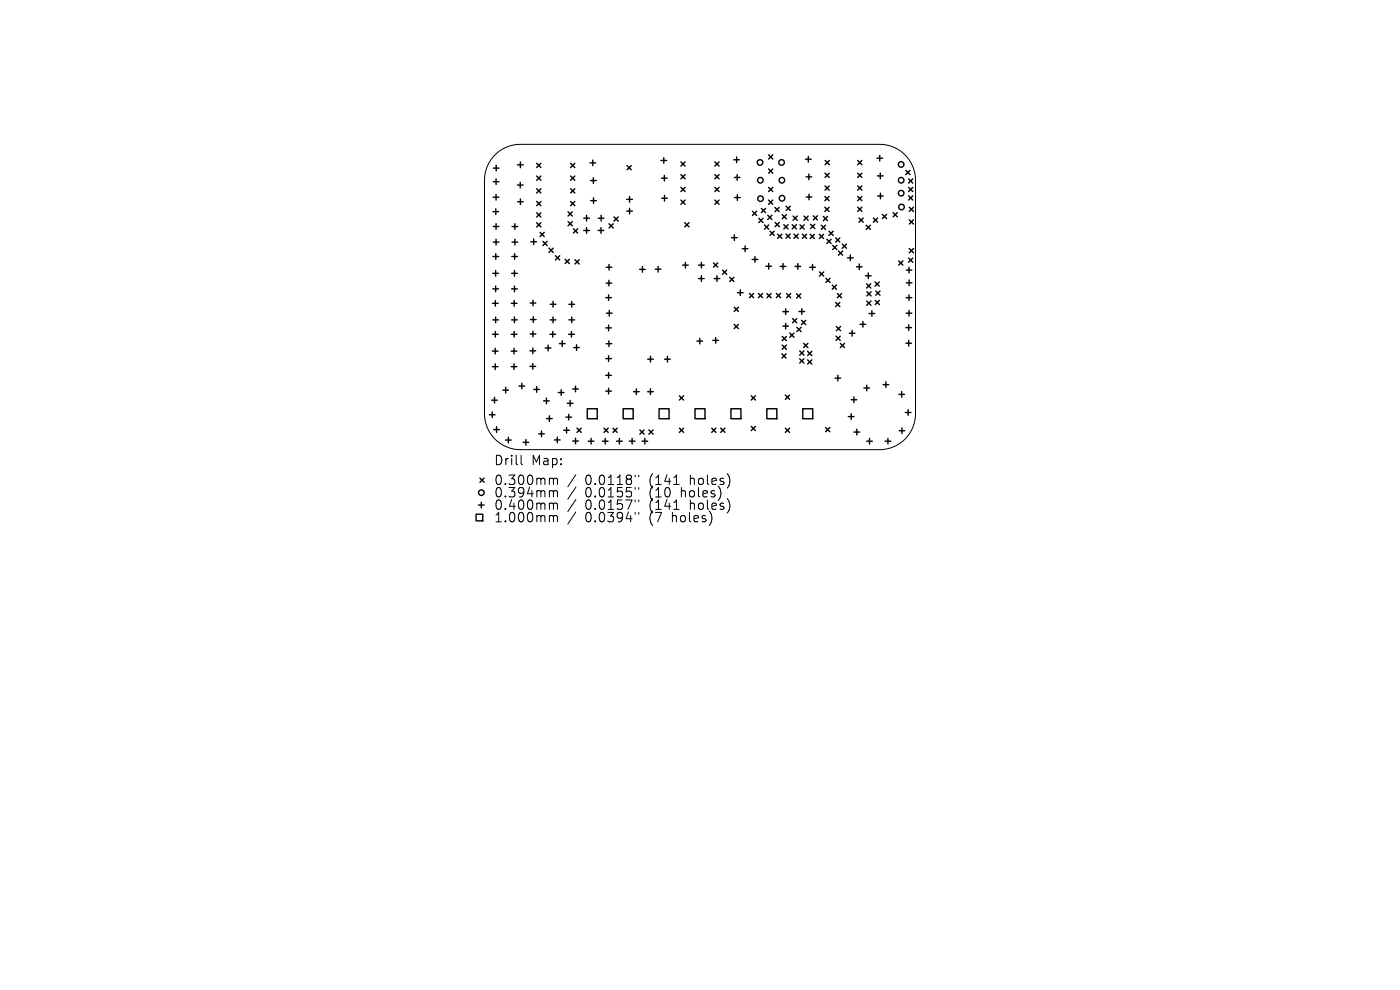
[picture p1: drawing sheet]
<svg xmlns="http://www.w3.org/2000/svg" width="297mm" height="210mm" viewBox="0 0 297 210" stroke-linecap="round" stroke-linejoin="round" font-family="sans-serif">
<defs><g id="words">
<g font-size="2.8">
<text x="104.7" y="99">Drill</text>
<text x="112.7" y="99">Map:</text>
<text x="104.7" y="103.2">0.300mm</text>
<text x="104.7" y="105.8">0.394mm</text>
<text x="124.2" y="103.2">0.0118&quot;</text>
<text x="124.2" y="105.8">0.0155&quot;</text>
<text x="137.9" y="103.2">(141</text>
<text x="137.9" y="105.8">(10</text>
<text x="144.7" y="105.8">holes)</text>
<text x="146.6" y="103.2">holes)</text>
<text x="104.7" y="108.4">0.400mm</text>
<text x="104.7" y="111.1">1.000mm</text>
<text x="124.2" y="108.4">0.0157&quot;</text>
<text x="124.2" y="111.1">0.0394&quot;</text>
<text x="137.9" y="108.4">(141</text>
<text x="137.9" y="111.1">(7</text>
<text x="142.8" y="111.1">holes)</text>
<text x="146.6" y="108.4">holes)</text>
</g>
</g></defs>
<g fill="none" stroke="#000" stroke-width=".21">
<path d="M105 32.8a7.6 7.6 0 0 1 5.4-2.2h76.2a7.6 7.6 0 0 1 7.6 7.6v49.6a7.6 7.6 0 0 1-7.6 7.6h-76.2a7.6 7.6 0 0 1-7.6-7.6v-49.6a7.6 7.6 0 0 1 2.2-5.4zM110.6 96.6v1.7l.2 .3M116.8 101.4l.5 .1 .1 .2M116.8 104.1h.3l.3 .3M116.8 106.7l.5 .1 .1 .2M116.8 109.4h.3l.3 .2M117.4 101.7l.3-.3 .5 .1 .1 1.3M117.4 101.7v1.1M117.4 104.4v1M117.4 107v1.1M117.4 109.6v1.1M117.4 104.4l.3-.3 .5 .1 .1 1.2"/>
<path d="M117.4 107l.3-.3 .5 .1 .1 1.3M117.4 109.6l.3-.2 .5 .1 .1 1.2M122.2 100.7l-1.7 2.6M122.2 103.3l-1.7 2.6M122.2 106l-1.7 2.5M122.2 108.6l-1.7 2.6M134.7 100.8v.4M134.7 103.4v.4M134.7 106.1v.3M134.7 108.7v.4M135.5 100.8v.4M135.5 103.4v.4"/>
<path d="M135.5 106.1v.3M135.5 108.7v.4M142.9 102.8h1.2M142.9 108.1h1.2"/>
</g>
<g fill="none" stroke="#000" stroke-width=".3">
<path d="M104.6 38.5h1.2M104.7 35.7h1.2M105.2 37.9v1.2M105.3 35.1v1.2M109.8 39.3h1.2M109.8 35h1.2M110.4 38.7v1.2M110.4 34.4v1.2M113.8 34.6l.9 .9M113.8 37.3l.9 .9M114.7 34.6l-.9 .9M114.7 37.3l-.9 .9"/>
<path d="M121 34.6l.9 .9M121 37.3l.9 .9M121.9 34.6l-.9 .9M121.9 37.3l-.9 .9M125.2 34.6h1.2M125.3 38.3h1.2M125.8 34v1.2M125.9 37.7v1.2M133 35.1l.9 .9M133.9 35.1l-.9 .9M140.2 34h1.2M140.3 37.8h1.2"/>
<path d="M140.8 33.4v1.2M140.9 37.2v1.2M144.4 34.3l.9 .9M144.4 37l.9 .9M144.4 39.7l.9 .9M145.3 34.3l-.9 .9M145.3 37l-.9 .9M145.3 39.7l-.9 .9M151.6 34.3l.9 .9M151.6 37l.9 .9M151.6 39.7l.9 .9M152.5 34.3l-.9 .9"/>
<path d="M152.5 37l-.9 .9M152.5 39.7l-.9 .9M155.7 33.9h1.2M155.8 37.6h1.2M156.3 33.3v1.2M156.4 37v1.2M163 32.8l.9 .9M163 35.8l.9 .9M163 39.7l.9 .9M163.9 32.8l-.9 .9M163.9 35.8l-.9 .9M163.9 39.7l-.9 .9"/>
<path d="M170.9 33.8h1.2M171 37.5h1.2M171.5 33.2v1.2M171.6 36.9v1.2M175 36.7l.9 .9M175 39.4l.9 .9M175 34l.9 .9M175.9 36.7l-.9 .9M175.9 39.4l-.9 .9M175.9 34l-.9 .9M181.9 34l.9 .9M181.9 36.7l.9 .9"/>
<path d="M181.9 39.4l.9 .9M182.8 34l-.9 .9M182.8 36.7l-.9 .9M182.8 39.4l-.9 .9M186 33.6h1.2M186.1 37.3h1.2M186.6 33v1.2M186.7 36.7v1.2M192.1 36.1l.9 .9M192.7 37.9l.9 .9M192.7 39.7l.9 .9M193 36.1l-.9 .9"/>
<path d="M193.6 37.9l-.9 .9M193.6 39.7l-.9 .9M104.5 58h1.2M104.6 44.9h1.2M104.6 54.4h1.2M104.6 41.8h1.2M104.6 48.1h1.2M104.6 51.4h1.2M105.1 57.4v1.2M105.2 44.3v1.2M105.2 53.8v1.2M105.2 41.2v1.2"/>
<path d="M105.2 47.5v1.2M105.2 50.8v1.2M108.5 58h1.2M108.6 54.4h1.2M108.6 48.1h1.2M108.6 51.4h1.2M109.1 57.4v1.2M109.2 53.8v1.2M109.2 47.5v1.2M109.2 50.8v1.2M109.8 42.8h1.2M110.4 42.2v1.2"/>
<path d="M112.6 51.3h1.2M113.2 50.7v1.2M113.8 40l.9 .9M113.8 42.7l.9 .9M113.8 45.1l.9 .9M113.8 47.2l.9 .9M114.6 49.3l.9 .9M114.7 40l-.9 .9M114.7 42.7l-.9 .9M114.7 45.1l-.9 .9M114.7 47.2l-.9 .9M115.2 51.2l.9 .9"/>
<path d="M115.5 49.3l-.9 .9M116.1 51.2l-.9 .9M116.5 52.6l.9 .9M117.4 52.6l-.9 .9M117.8 54.2l.9 .9M118.7 54.2l-.9 .9M119.9 55l.9 .9M120.5 44.9l.9 .9M120.5 47l.9 .9M120.8 55l-.9 .9M121 40l.9 .9M121 42.7l.9 .9"/>
<path d="M121.4 44.9l-.9 .9M121.4 47l-.9 .9M121.6 48.5l.9 .9M121.9 40l-.9 .9M121.9 42.7l-.9 .9M122 55.1l.9 .9M122.5 48.5l-.9 .9M122.9 55.1l-.9 .9M123.8 46.3h1.2M123.8 48.9h1.2M124.4 45.7v1.2M124.4 48.3v1.2"/>
<path d="M125.3 42.6h1.2M125.9 42v1.2M126.9 48.9h1.2M126.9 46.3h1.2M127.5 48.3v1.2M127.5 45.7v1.2M128.6 56.7h1.2M129.2 59.5v1.2M129.2 47.5l.9 .9M129.2 56.1v1.2M130.1 47.5l-.9 .9M130.3 46l.9 .9"/>
<path d="M131.2 46l-.9 .9M133 42.3h1.2M133 44.8h1.2M133.6 41.7v1.2M133.6 44.2v1.2M135.7 57.1h1.2M136.3 56.5v1.2M139 57.1h1.2M139.6 56.5v1.2M140.4 42.1h1.2M141 41.5v1.2M144.4 42.4l.9 .9"/>
<path d="M144.8 56.2h1.2M145.3 47.2l.9 .9M145.3 42.4l-.9 .9M145.4 55.6v1.2M146.2 47.2l-.9 .9M148.2 56.2h1.2M148.2 59.1h1.2M148.8 55.6v1.2M148.8 58.5v1.2M151.4 55.8l.9 .9M151.5 59.1h1.2M151.6 42.4l.9 .9"/>
<path d="M152.1 58.5v1.2M152.3 55.8l-.9 .9M152.5 42.4l-.9 .9M153.3 57.3l.9 .9M154.2 57.3l-.9 .9M154.8 58.8l.9 .9M155.2 50.4h1.2M155.7 58.8l-.9 .9M155.8 49.8v1.2M155.8 41.9h1.2M156.4 41.3v1.2M157.5 52.8h1.2"/>
<path d="M158.1 52.2v1.2M159.6 55h1.2M159.6 44.8l.9 .9M160.2 54.4v1.2M160.5 44.8l-.9 .9M161 46.3l.9 .9M161.5 44.2l.9 .9M161.9 46.3l-.9 .9M162.2 47.7l.9 .9M162.4 44.2l-.9 .9M162.5 56.5h1.2M162.9 45.7l.9 .9"/>
<path d="M163 42.4l.9 .9M163.1 47.7l-.9 .9M163.1 55.9v1.2M163.3 49l.9 .9M163.8 45.7l-.9 .9M163.9 42.4l-.9 .9M164.2 49l-.9 .9M164.4 44l.9 .9M164.4 47.2l.9 .9M165 49.7l.9 .9M165.3 44l-.9 .9M165.3 47.2l-.9 .9"/>
<path d="M165.5 56.5h1.2M165.9 49.7l-.9 .9M165.9 45.5l.9 .9M166.1 55.9v1.2M166.3 47.7l.9 .9M166.7 49.6l.9 .9M166.8 43.7l.9 .9M166.8 45.5l-.9 .9M167.2 47.7l-.9 .9M167.6 49.6l-.9 .9M167.7 43.7l-.9 .9M168.1 47.7l.9 .9"/>
<path d="M168.2 45.8l.9 .9M168.4 49.7l.9 .9M168.7 56.5h1.2M169 47.7l-.9 .9M169.1 45.8l-.9 .9M169.3 55.9v1.2M169.3 49.7l-.9 .9M169.7 47.7l.9 .9M170.2 49.7l.9 .9M170.5 45.8l.9 .9M170.6 47.7l-.9 .9M171 41.8h1.2"/>
<path d="M171.1 49.7l-.9 .9M171.4 45.8l-.9 .9M171.6 41.2v1.2M171.8 56.7h1.2M171.9 49.7l.9 .9M172 47.6l.9 .9M172.4 56.1v1.2M172.5 45.8l.9 .9M172.8 49.7l-.9 .9M172.9 47.6l-.9 .9M173.4 45.8l-.9 .9M173.8 49.7l.9 .9"/>
<path d="M173.8 57.7l.9 .9M174.2 47.8l.9 .9M174.7 45.9l.9 .9M174.7 49.7l-.9 .9M174.7 57.7l-.9 .9M175 41.7l.9 .9M175 44l.9 .9M175.1 47.8l-.9 .9M175.2 59l.9 .9M175.4 50.8l.9 .9M175.6 45.9l-.9 .9M175.9 49l.9 .9"/>
<path d="M175.9 44l-.9 .9M175.9 41.7l-.9 .9M176.1 59l-.9 .9M176.3 50.8l-.9 .9M176.6 52l.9 .9M176.8 49l-.9 .9M177.3 50.5l.9 .9M177.5 52l-.9 .9M177.9 53.2l.9 .9M178.2 50.5l-.9 .9M178.7 51.8l.9 .9M178.8 53.2l-.9 .9"/>
<path d="M179.6 51.8l-.9 .9M179.8 54.7h1.2M180.4 54.1v1.2M181.7 56.6h1.2M181.9 41.7l.9 .9M181.9 43.9l.9 .9M182.2 46.2l.9 .9M182.3 56v1.2M182.8 41.7l-.9 .9M182.8 43.9l-.9 .9M183.1 46.2l-.9 .9M183.6 58.5h1.2"/>
<path d="M183.8 47.8l.9 .9M184.2 57.9v1.2M184.7 47.8l-.9 .9M185.3 46.2l.9 .9M185.6 59.8l.9 .9M186.2 46.2l-.9 .9M186.2 41.6h1.2M186.5 59.8l-.9 .9M186.8 41v1.2M187.2 45.5l.9 .9M188.1 45.5l-.9 .9M189.5 45.1l.9 .9"/>
<path d="M190.4 45.1l-.9 .9M190.6 55.3l.9 .9M191.5 55.3l-.9 .9M192.2 57.3h1.2M192.3 60h1.2M192.7 41.5l.9 .9M192.7 54.7l.9 .9M192.8 56.7v1.2M192.9 59.4v1.2M192.9 44l.9 .9M192.9 46.6l.9 .9M192.9 52.7l.9 .9"/>
<path d="M193.6 54.7l-.9 .9M193.6 41.5l-.9 .9M193.8 44l-.9 .9M193.8 46.6l-.9 .9M193.8 52.7l-.9 .9M104.5 74.5h1.2M104.5 77.8h1.2M104.5 64.3h1.2M104.5 70.9h1.2M104.5 61.3h1.2M104.5 67.9h1.2M105.1 73.9v1.2"/>
<path d="M105.1 77.2v1.2M105.1 63.7v1.2M105.1 70.3v1.2M105.1 60.7v1.2M105.1 67.3v1.2M108.4 74.5h1.2M108.4 77.8h1.2M108.5 64.3h1.2M108.5 70.9h1.2M108.5 61.3h1.2M108.5 67.9h1.2M109 73.9v1.2"/>
<path d="M109 77.2v1.2M109.1 63.7v1.2M109.1 70.3v1.2M109.1 60.7v1.2M109.1 67.3v1.2M112.4 74.4h1.2M112.4 77.7h1.2M112.5 64.3h1.2M112.5 70.9h1.2M112.5 67.8h1.2M113 73.8v1.2M113 77.1v1.2"/>
<path d="M113.1 63.7v1.2M113.1 70.3v1.2M113.1 67.2v1.2M115.7 73.8h1.2M116.3 73.2v1.2M116.7 70.9h1.2M116.7 67.9h1.2M116.7 64.6h1.2M117.3 70.3v1.2M117.3 64v1.2M117.3 67.3v1.2M118.7 72.9h1.2"/>
<path d="M119.3 72.3v1.2M120.6 70.9h1.2M120.7 67.9h1.2M120.7 64.6h1.2M121.2 70.3v1.2M121.3 64v1.2M121.3 67.3v1.2M121.7 73.7h1.2M122.3 73.1v1.2M128.5 63.1h1.2M128.5 69.6h1.2M128.5 76.1h1.2"/>
<path d="M128.5 79.6h1.2M128.6 60.1h1.2M128.6 72.9h1.2M128.7 66.4h1.2M129.1 62.5v1.2M129.1 69v1.2M129.1 75.5v1.2M129.1 79v1.2M129.2 72.3v1.2M129.3 65.8v1.2M137.4 76.2h1.2M138 75.6v1.2"/>
<path d="M141 76.2h1.2M141.6 75.6v1.2M147.9 72.4h1.2M148.5 71.8v1.2M151.2 72.2h1.2M151.8 71.6v1.2M155.8 65.2l.9 .9M155.8 68.8l.9 .9M156.4 62.1h1.2M156.7 65.2l-.9 .9M156.7 68.8l-.9 .9M157 61.5v1.2"/>
<path d="M159 62.2l.9 .9M159.9 62.2l-.9 .9M160.9 62.2l.9 .9M161.8 62.2l-.9 .9M162.7 62.3l.9 .9M163.6 62.3l-.9 .9M164.7 62.2l.9 .9M165.6 62.2l-.9 .9M165.9 75.1l.9 .9M165.9 71.4l.9 .9M165.9 73.2l.9 .9M166.1 66.1h1.2"/>
<path d="M166.1 69.2h1.2M166.7 65.5v1.2M166.7 68.6v1.2M166.8 75.1l-.9 .9M166.8 71.4l-.9 .9M166.8 73.2l-.9 .9M166.9 62.3l.9 .9M167.5 70.6l.9 .9M167.8 62.3l-.9 .9M168.1 67.6l.9 .9M168.4 70.6l-.9 .9M169 62.3l.9 .9"/>
<path d="M169 67.6l-.9 .9M169 69.4l.9 .9M169.5 66.1h1.2M169.7 74.4l.9 .9M169.7 76.1l.9 .9M169.9 62.3l-.9 .9M169.9 69.4l-.9 .9M170 68l.9 .9M170.1 65.5v1.2M170.5 72.8l.9 .9M170.6 74.4l-.9 .9M170.6 76.1l-.9 .9"/>
<path d="M170.9 68l-.9 .9M171.3 74.5l.9 .9M171.3 76.3l.9 .9M171.4 72.8l-.9 .9M172.2 74.5l-.9 .9M172.2 76.3l-.9 .9M176.5 60.5l.9 .9M177.3 64.2l.9 .9M177.3 71.3l1 .9M177.4 69.3l.9 .9M177.4 60.5l-.9 .9M177.6 62.3l.9 .9"/>
<path d="M177.7 79.6v1.2M178.2 64.2l-.9 .9M178.3 71.3l-1 .9M178.3 72.8l.9 .9M178.3 69.3l-.9 .9M178.5 62.3l-.9 .9M179.2 72.8l-.9 .9M180.2 70.7h1.2M180.8 70.1v1.2M182.5 68.8h1.2M183.1 68.2v1.2M183.8 60.2l.9 .9"/>
<path d="M183.9 63.9l.9 .9M183.9 61.9l.9 .9M184.4 66.5h1.2M184.7 60.2l-.9 .9M184.8 63.9l-.9 .9M184.8 61.9l-.9 .9M185 65.9v1.2M185.7 63.7l.9 .9M185.8 61.7l.9 .9M186.6 63.7l-.9 .9M186.7 61.7l-.9 .9M192.2 69.5h1.2"/>
<path d="M192.2 72.8h1.2M192.2 63.1h1.2M192.2 66.4h1.2M192.8 68.9v1.2M192.8 72.2v1.2M192.8 62.5v1.2M192.8 65.8v1.2M103.8 88h1.2M104.3 84.9h1.2M104.4 87.4v1.2M104.7 91.1h1.2M104.9 84.3v1.2"/>
<path d="M105.3 90.5v1.2M106.7 82.8h1.2M107.2 93.4h1.2M107.3 82.2v1.2M107.8 92.8v1.2M110.1 81.9h1.2M110.7 81.3v1.2M111 93.8h1.2M111.6 93.2v1.2M113.2 82.6h1.2M113.8 82v1.2M114.3 92h1.2"/>
<path d="M114.9 91.4v1.2M115.3 85h1.2M115.9 84.4v1.2M115.9 88.8h1.2M116.5 88.2v1.2M117.6 93.3h1.2M118.2 92.7v1.2M118.4 83.3h1.2M119 82.7v1.2M119.6 91.3h1.2M120.1 88.5h1.2M120.2 90.7v1.2"/>
<path d="M120.4 85.6h1.2M120.7 87.9v1.2M121 85v1.2M121.5 82.5h1.2M121.5 93.6h1.2M122.1 81.9v1.2M122.1 93v1.2M122.4 90.8l.9 .9M123.3 90.8l-.9 .9M124.6 86.7h2.1v2.1h-2.1zM124.8 93.6h1.2M125.4 93v1.2"/>
<path d="M127.8 93.6h1.2M128.1 90.8l.9 .9M128.4 93v1.2M128.5 83h1.2M129 90.8l-.9 .9M129.1 82.4v1.2M130 90.8l.9 .9M130.8 93.6h1.2M130.9 90.8l-.9 .9M131.4 93v1.2M132.2 86.7h2.1v2.1h-2.1zM133.5 93.6h1.2"/>
<path d="M134.1 93v1.2M134.4 83.1h1.2M135 82.5v1.2M135.7 91.2l.9 .9M136.2 93.6h1.2M136.6 91.2l-.9 .9M136.8 93v1.2M137.4 83.1h1.2M137.6 91.2l.9 .9M138 82.5v1.2M138.5 91.2l-.9 .9M139.8 86.7h2.1v2.1h-2.1z"/>
<path d="M144.1 84l.9 .9M144.1 90.8l.9 .9M145 84l-.9 .9M145 90.8l-.9 .9M147.4 86.7h2.2v2.1h-2.2zM151 90.8l.9 .9M151.9 90.8l-.9 .9M152.9 90.8l.9 .9M153.8 90.8l-.9 .9M155.1 86.7h2.1v2.1h-2.1zM159.4 84l.9 .9M159.4 90.4l.9 .9"/>
<path d="M160.3 84l-.9 .9M160.3 90.4l-.9 .9M162.7 86.7h2.1v2.1h-2.1zM166.6 83.8l.9 .9M166.6 90.8l.9 .9M167.5 83.8l-.9 .9M167.5 90.8l-.9 .9M170.3 86.7h2.1v2.1h-2.1zM175.1 90.7l.9 .9M176 90.7l-.9 .9M177.1 80.2h1.2M180 88.4h1.2"/>
<path d="M180.6 84.8h1.2M180.6 87.8v1.2M181.2 84.2v1.2M181.2 91.7h1.2M181.8 91.1v1.2M183.3 82.3h1.2M183.9 93.6h1.2M183.9 81.7v1.2M184.5 93v1.2M187.3 81.6h1.2M187.8 93.6h1.2M187.9 81v1.2"/>
<path d="M188.4 93v1.2M190.7 83.7h1.2M190.7 91.4h1.2M191.3 83.1v1.2M191.3 90.8v1.2M192.1 87.5h1.2M192.7 86.9v1.2M101 109.1h1.4v1.4h-1.4zM101.5 107.1h1.2M101.8 101.4l.9 .9M102.1 106.5v1.2M102.7 101.4l-.9 .9"/>
<circle cx="161.2" cy="34.5" r=".59"/>
<circle cx="161.3" cy="38.2" r=".59"/>
<circle cx="165.8" cy="34.5" r=".59"/>
<circle cx="165.9" cy="38.2" r=".59"/>
<circle cx="191.2" cy="38.2" r=".59"/>
<circle cx="191.2" cy="34.9" r=".59"/>
<circle cx="161.3" cy="42.1" r=".59"/>
<circle cx="165.9" cy="42.1" r=".59"/>
<circle cx="191.2" cy="41" r=".59"/>
<circle cx="191.2" cy="43.9" r=".59"/>
<circle cx="102.1" cy="104.5" r=".59"/>
</g>
<use href="#words"/>
</svg>
